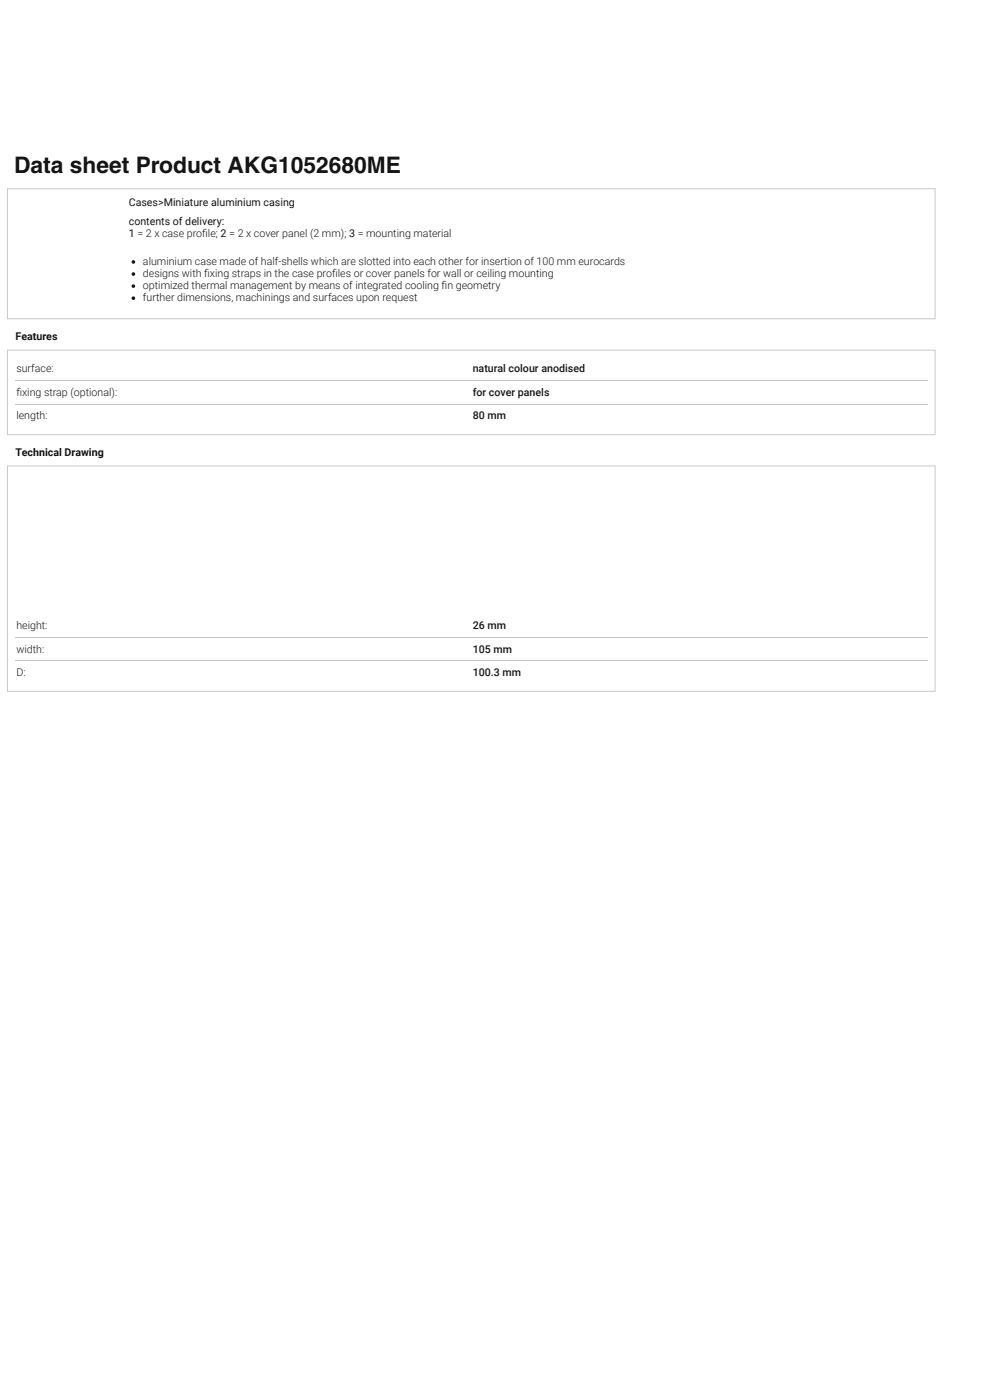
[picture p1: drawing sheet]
<svg xmlns="http://www.w3.org/2000/svg" width="210mm" height="297mm" viewBox="0 0 210 297" stroke-linecap="round" stroke-linejoin="round" font-family="sans-serif">
<defs><g id="words">
<text font-size="4.8" fill="#151515" x="3" y="36.8">Data sheet Product AKG1052680ME</text>
<g font-size="2.3" fill="#151515">
<text x="27.3" y="43.7">Cases&gt;Miniature aluminium casing</text>
<text x="27.3" y="47.8">contents of delivery:</text>
<text x="27.3" y="50.4">1 = 2 x case profi le; 2 = 2 x cover panel (2 mm); 3 = mounting material</text>
<text x="30.3" y="56.3">aluminium case made of half-shells which are slotted into each other for insertion of 100 mm eurocards</text>
<text x="30.3" y="58.8">designs with fi xing straps in the case profi les or cover panels for wall or ceiling mounting</text>
<text x="30.3" y="61.4">optimized thermal management by means of integrated cooling fi n geometry</text>
<text x="30.3" y="63.9">further dimensions, machinings and surfaces upon request</text>
<text x="3.3" y="72.1">Features</text>
<text x="3.5" y="79">surface:</text>
<text x="100.2" y="79">natural colour anodised</text>
<text x="3.5" y="84">fi xing strap (optional):</text>
<text x="3.5" y="89">length:</text>
<text x="100.2" y="84">for cover panels</text>
<text x="100.2" y="89">80 mm</text>
<text x="3.3" y="96.7">Technical Drawing</text>
<text x="3.5" y="133.5">height:</text>
<text x="100.2" y="133.5">26 mm</text>
<text x="3.5" y="138.4">width:</text>
<text x="3.5" y="143.4">D:</text>
<text x="100.2" y="138.4">105 mm</text>
<text x="100.2" y="143.4">100.3 mm</text>
</g>
</g></defs>
<path d="M1.6 40h196.6v27.6h-196.6z" fill="none" stroke="#c8c8c8" stroke-width=".21"/>
<path d="M1.5 74.2h196.8v18.1h-196.8z" fill="#fff"/>
<path d="M1.6 74.3h196.6v17.9h-196.6z" fill="none" stroke="#c8c8c8" stroke-width=".21"/>
<path d="M3.2 80.8h193.5M3.2 85.7h193.5" fill="none" stroke="#c4c4c4" stroke-width=".21"/>
<path d="M1.5 98.8h196.8v47.9h-196.8z" fill="#fff"/>
<path d="M1.6 98.9h196.6v47.8h-196.6z" fill="none" stroke="#c8c8c8" stroke-width=".21"/>
<path d="M3.2 135.2h193.5M3.2 140.2h193.5" fill="none" stroke="#c4c4c4" stroke-width=".21"/>
<g fill="#151515">
<circle cx="28.3" cy="55.6" r=".38"/>
<circle cx="28.3" cy="58.1" r=".38"/>
<circle cx="28.3" cy="60.7" r=".38"/>
<circle cx="28.3" cy="63.3" r=".38"/>
</g>
<use href="#words"/>
</svg>
